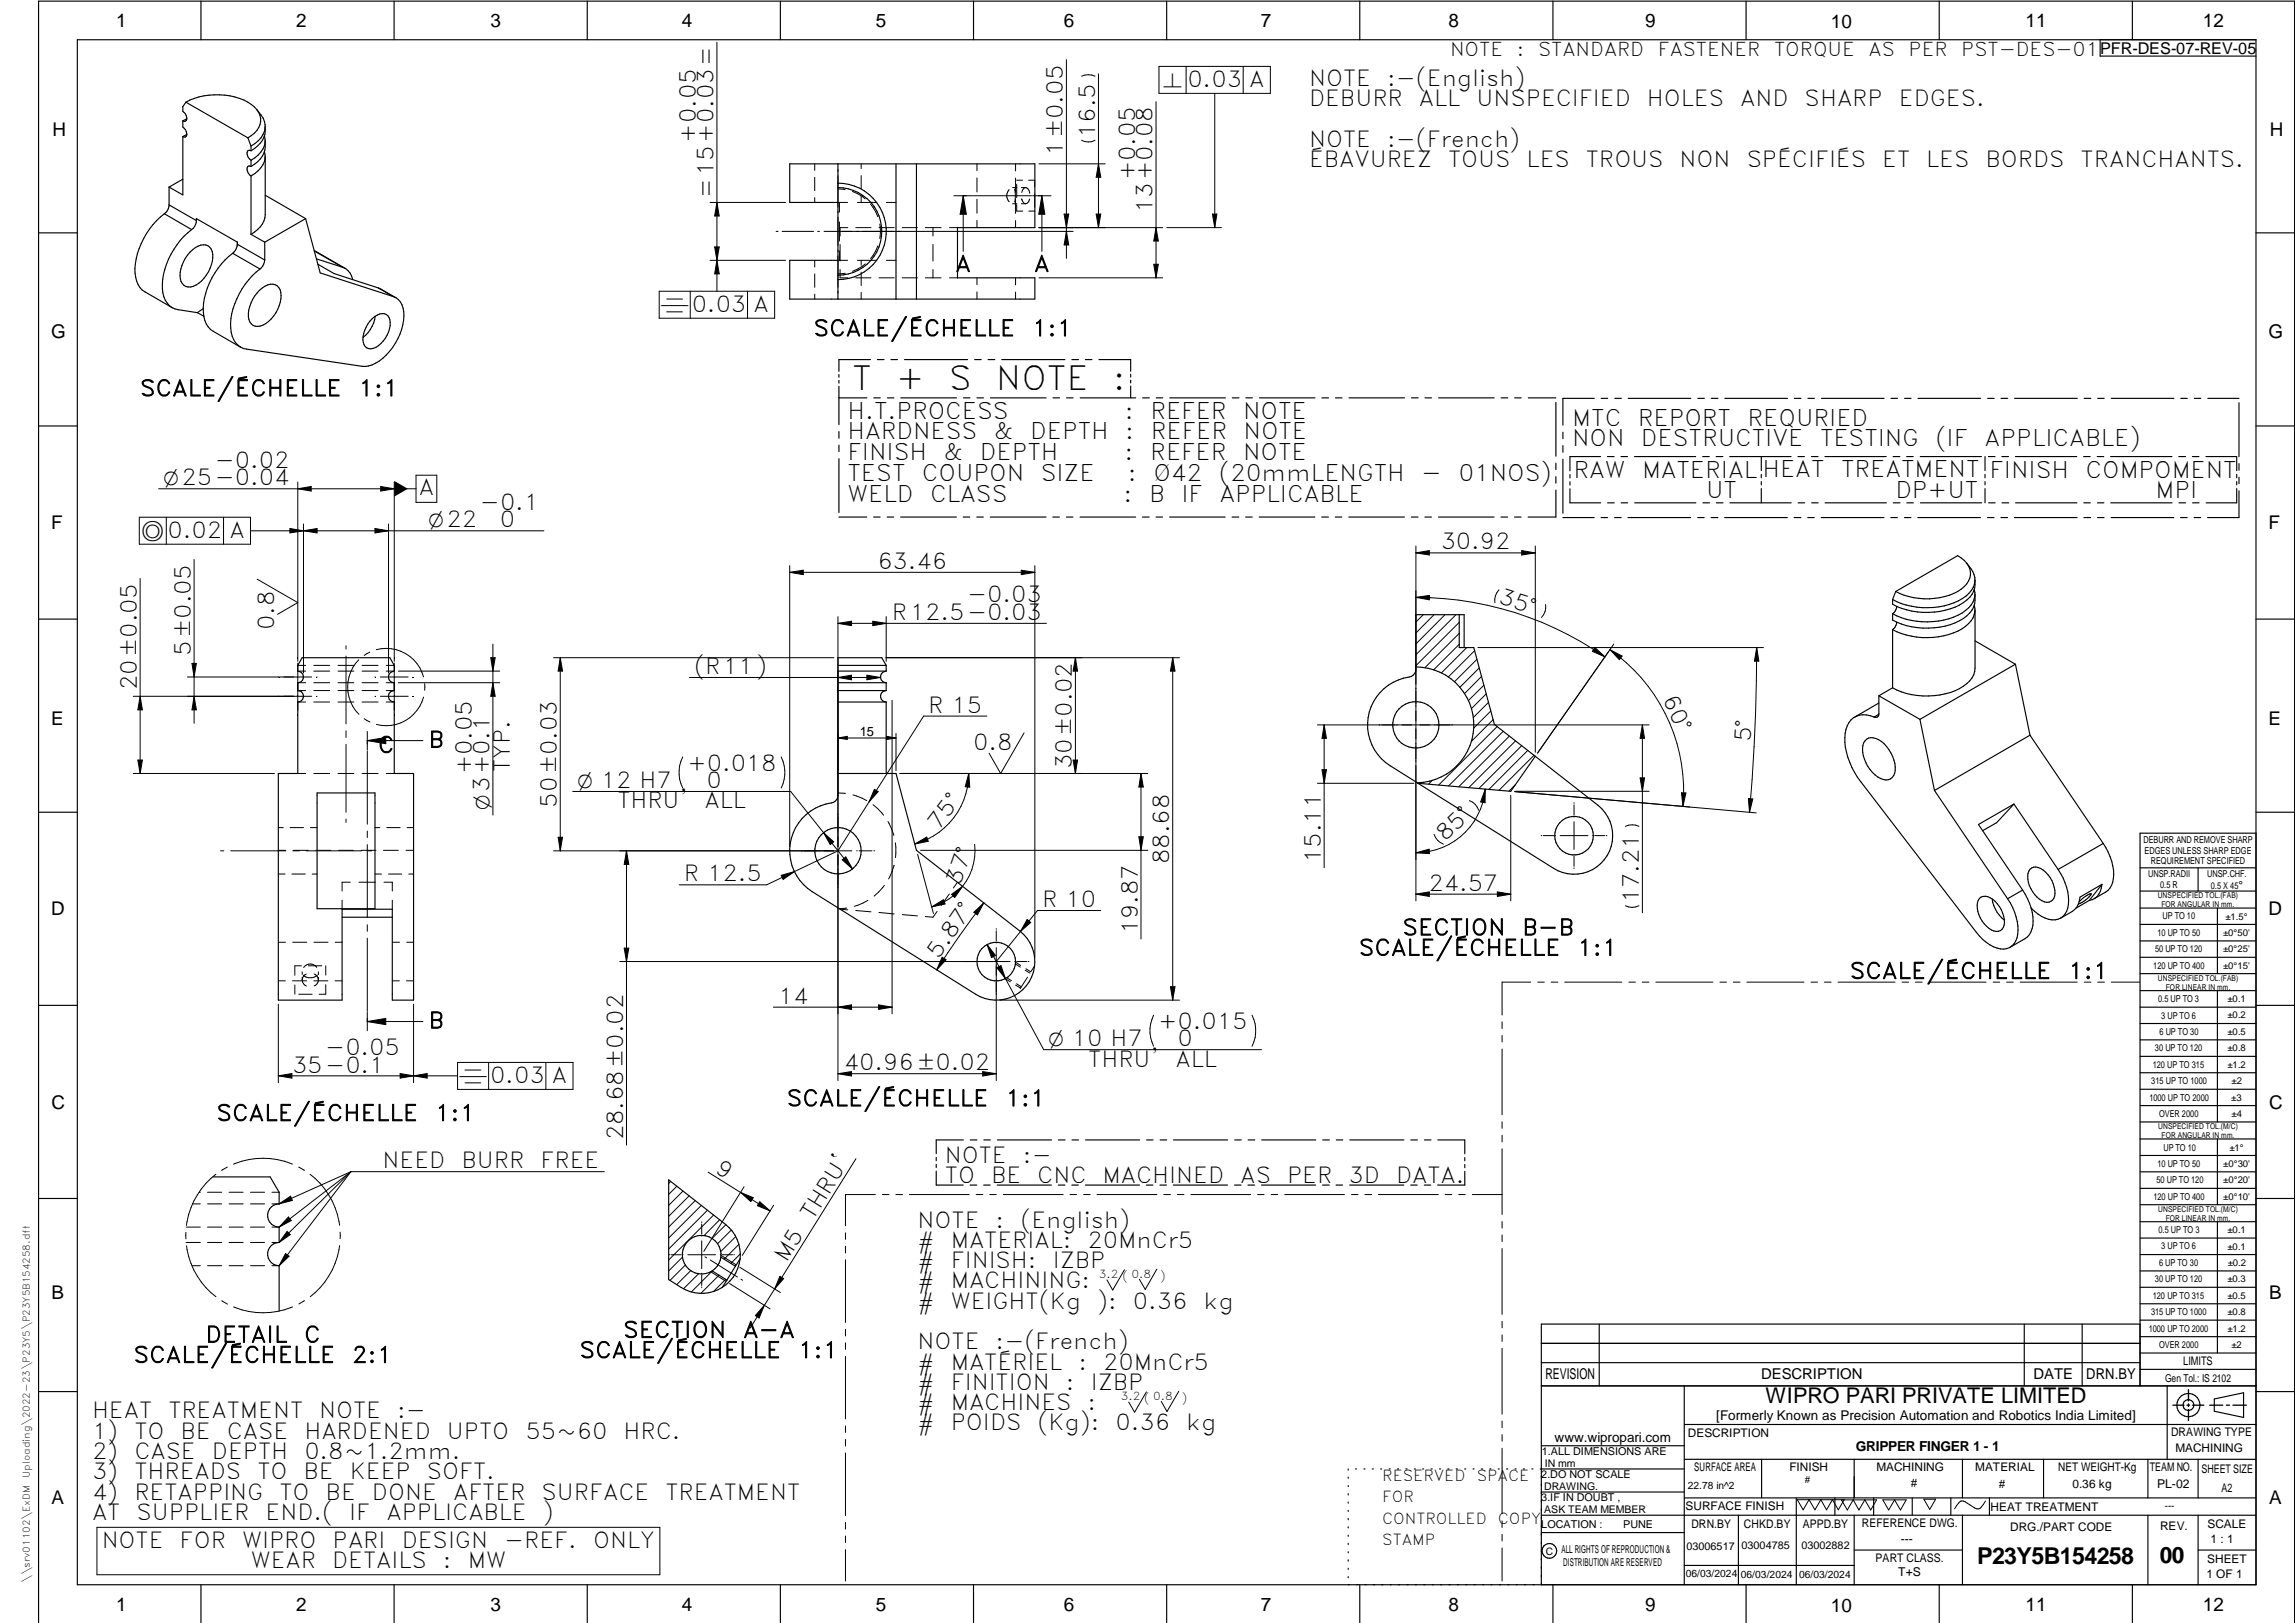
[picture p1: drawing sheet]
<svg xmlns="http://www.w3.org/2000/svg" width="594mm" height="420mm" viewBox="0 0 594 420" stroke-linecap="round" stroke-linejoin="round" font-family="sans-serif">
<defs><g id="words">
<g font-size="8.5">
<text x="220.5" y="100.8">T</text>
<text x="231.9" y="100.8">+</text>
<text x="245.6" y="100.8">S</text>
<text x="257.8" y="100.8">NOTE</text>
<text x="288.1" y="100.8">:</text>
</g>
<text font-size="6" x="511.8" y="404.8">P23Y5B154258</text>
<g font-size="5.9">
<text x="219.4" y="108.4">H.T.PROCESS</text>
<text x="219.4" y="113.7">HARDNESS</text>
<text x="257.3" y="113.7">&amp;</text>
<text x="266.7" y="113.7">DEPTH</text>
<text x="291.1" y="108.4">:</text>
<text x="291.3" y="113.7">:</text>
<text x="297.8" y="108.4">REFER</text>
<text x="297.9" y="113.7">REFER</text>
<text x="321.8" y="108.4">NOTE</text>
<text x="321.9" y="113.7">NOTE</text>
<text x="407" y="110.2">MTC</text>
<text x="423.9" y="110.2">REPORT</text>
<text x="452.4" y="110.2">REQURIED</text>
<text x="219.4" y="119.2">FINISH</text>
<text x="244.2" y="119.2">&amp;</text>
<text x="253.6" y="119.2">DEPTH</text>
<text x="291.1" y="119.2">:</text>
<text x="297.8" y="119.2">REFER</text>
<text x="321.8" y="119.2">NOTE</text>
<text x="407" y="115.6">NON</text>
<text x="424.8" y="115.6">DESTRUCTIVE</text>
<text x="471.1" y="115.6">TESTING</text>
<text x="501" y="115.6">(IF</text>
<text x="513.7" y="115.6">APPLICABLE)</text>
<text x="219.4" y="124.5">TEST</text>
<text x="238.6" y="124.5">COUPON</text>
<text x="269.4" y="124.5">SIZE</text>
<text x="291.9" y="124.5">:</text>
<text x="298.6" y="124.5">Ø42</text>
<text x="315.5" y="124.5">(20mmLENGTH</text>
<text x="367.9" y="124.5">-</text>
<text x="377.5" y="124.5">01NOS)</text>
<text x="407.3" y="123.7">RAW</text>
<text x="425.1" y="123.7">MATERIAL HEAT</text>
<text x="476.6" y="123.4">TREATMENT FINISH</text>
<text x="539.9" y="123.7">COMPOMENT</text>
<text x="219.4" y="130">WELD</text>
<text x="240.8" y="130">CLASS</text>
<text x="290.8" y="130">:</text>
<text x="297.4" y="130">B</text>
<text x="305.8" y="130">IF</text>
<text x="315.7" y="130">APPLICABLE</text>
<text x="441.6" y="129">UT</text>
<text x="490.6" y="128.8">DP+UT</text>
<text x="558" y="129">MPI</text>
<text x="559.1" y="404.7">00</text>
</g>
<g font-size="5.7">
<text x="307.4" y="22.4">0.03 A</text>
<text x="338.9" y="22.3">NOTE</text>
<text x="359.1" y="22.3">:-(English)</text>
<text x="338.9" y="27.5">DEBURR</text>
<text x="367.3" y="27.5">ALL</text>
<text x="382.2" y="27.5">UNSPECIFIED</text>
<text x="426.3" y="27.5">HOLES</text>
<text x="450.5" y="27.5">AND</text>
<text x="467.1" y="27.5">SHARP</text>
<text x="491.5" y="27.5">EDGES.</text>
<text x="283.5" y="35.7" transform="rotate(-90 283.5 35.7)">16.5</text>
<text x="180.2" y="36.9" transform="rotate(-90 180.2 36.9)">+0.05</text>
<text x="275.2" y="40.4" transform="rotate(-90 275.2 40.4)">1±0.05</text>
<text x="338.9" y="38">NOTE</text>
<text x="359.1" y="38">:-(French)</text>
<text x="293.8" y="46.6" transform="rotate(-90 293.8 46.6)">+0.05</text>
<text x="338.9" y="43.3">ÉBAVUREZ</text>
<text x="374.9" y="43.3">TOUS</text>
<text x="395.2" y="43.3">LES</text>
<text x="410.5" y="43.3">TROUS</text>
<text x="434.8" y="43.3">NON</text>
<text x="452.1" y="43.3">SPÉCIFIÉS</text>
<text x="487.2" y="43.3">ET</text>
<text x="498.6" y="43.3">LES</text>
<text x="514" y="43.3">BORDS</text>
<text x="538.6" y="43.3">TRANCHANTS.</text>
<text x="184.7" y="51.2" transform="rotate(-90 184.7 51.2)">=15+0.03=</text>
<text x="298.4" y="55.2" transform="rotate(-90 298.4 55.2)">13+0.08</text>
<text x="247.3" y="70.3">A</text>
<text x="267.7" y="70.3">A</text>
<text x="179.1" y="80.6">0.03 A</text>
<text x="210.6" y="87">SCALE/ÉCHELLE</text>
<text x="267.1" y="87">1:1</text>
<text x="36.2" y="102.5">SCALE/ÉCHELLE</text>
<text x="92.8" y="102.5">1:1</text>
<text x="55.6" y="121.1">-0.02</text>
<text x="108.4" y="128.3">A</text>
<text x="124.2" y="132">-0.1</text>
<text x="129.4" y="136.5">0</text>
<text x="43.4" y="139.1">0.02 A</text>
<text x="372.9" y="142.2">30.92</text>
<text x="227.1" y="147.3">63.46</text>
<text x="250.4" y="156">-0.03</text>
<text x="230.9" y="160.5">R12.5-0.03</text>
<text x="387.6" y="156.2" transform="rotate(17 387.6 156.2)">35°</text>
<text x="70.9" y="163.2" transform="rotate(-90 70.9 163.2)">0.8</text>
<text x="49.4" y="169.8" transform="rotate(-90 49.4 169.8)">5±0.05</text>
<text x="35.4" y="178.6" transform="rotate(-90 35.4 178.6)">20±0.05</text>
<text x="179.7" y="174.5">(R11)</text>
<text x="240.3" y="184.5">R 15</text>
<text x="430.3" y="181" transform="rotate(65 430.3 181)">60°</text>
<text x="97.8" y="194.9">C</text>
<text x="110.9" y="193.5">B</text>
<text x="251.9" y="194.1">0.8</text>
<text x="453.3" y="192" transform="rotate(-87 453.3 192)">5°</text>
<text x="122.2" y="200.4" transform="rotate(-90 122.2 200.4)">+0.05</text>
<text x="132" y="199.9" transform="rotate(-90 132 199.9)">TYP.</text>
<text x="178" y="199.5">+0.018</text>
<text x="277.5" y="199.1" transform="rotate(-90 277.5 199.1)">30±0.02</text>
<text x="144.2" y="209.1" transform="rotate(-90 144.2 209.1)">50±0.03</text>
<text x="159.8" y="209.3">THRU'</text>
<text x="182.3" y="209.3">ALL</text>
<text x="182.9" y="204">0</text>
<text x="243" y="215.1" transform="rotate(-53 243 215.1)">75°</text>
<text x="374.1" y="218.1" transform="rotate(-44 374.1 218.1)">85°</text>
<text x="302.7" y="223.6" transform="rotate(-90 302.7 223.6)">88.68</text>
<text x="341.9" y="223.4" transform="rotate(-90 341.9 223.4)">15.11</text>
<text x="177" y="228.2">R 12.5</text>
<text x="248.7" y="229.3" transform="rotate(-71 248.7 229.3)">37°</text>
<text x="369.8" y="230.6">24.57</text>
<text x="424.3" y="233.8" transform="rotate(-90 424.3 233.8)">17.21</text>
<text x="269.8" y="234.8">R 10</text>
<text x="294.5" y="241.9" transform="rotate(-90 294.5 241.9)">19.87</text>
<text x="363" y="242.1">SECTION</text>
<text x="394.1" y="242.1">B-B</text>
<text x="242.9" y="248.5" transform="rotate(-55 242.9 248.5)">5.87°</text>
<text x="351.7" y="247.4">SCALE/ÉCHELLE</text>
<text x="408.3" y="247.4">1:1</text>
<text x="478.8" y="253.4">SCALE/ÉCHELLE</text>
<text x="535.4" y="253.4">1:1</text>
<text x="201.4" y="259.8">14</text>
<text x="110.9" y="266.2">B</text>
<text x="299.8" y="266.3">+0.015</text>
<text x="84.2" y="273.1">-0.05</text>
<text x="304.8" y="270.8">0</text>
<text x="75.6" y="277.7">35-0.1</text>
<text x="126.9" y="280.3">0.03 A</text>
<text x="218.5" y="277.1">40.96±0.02</text>
<text x="281.7" y="276.1">THRU'</text>
<text x="304.3" y="276.1">ALL</text>
<text x="203.7" y="286.3">SCALE/ÉCHELLE</text>
<text x="260.2" y="286.3">1:1</text>
<text x="56" y="290.2">SCALE/ÉCHELLE</text>
<text x="112.6" y="290.2">1:1</text>
<text x="161.3" y="295.2" transform="rotate(-90 161.3 295.2)">28.68±0.02</text>
<text x="99.1" y="302.4">NEED</text>
<text x="119.5" y="302.4">BURR</text>
<text x="139.9" y="302.4">FREE</text>
<text x="184.8" y="303.4" transform="rotate(32 184.8 303.4)">9</text>
<text x="244.6" y="300.9">NOTE</text>
<text x="264.8" y="300.9">:-</text>
<text x="244.6" y="306.2">TO</text>
<text x="256.6" y="306.2">BE</text>
<text x="268.5" y="306.2">CNC</text>
<text x="285.4" y="306.2">MACHINED</text>
<text x="321.1" y="306.2">AS</text>
<text x="333.2" y="306.2">PER</text>
<text x="349.1" y="306.2">3D</text>
<text x="361.4" y="306.2">DATA.</text>
<text x="210.4" y="316.1" transform="rotate(-58 210.4 316.1)">THRU`</text>
<text x="237.5" y="317.8">NOTE</text>
<text x="257.7" y="317.8">:</text>
<text x="264.1" y="317.8">(English)</text>
<text x="237.5" y="323">#</text>
<text x="246.1" y="323">MATERIAL:</text>
<text x="281.5" y="323">20MnCr5</text>
<text x="203.6" y="327.1" transform="rotate(-58 203.6 327.1)">M5</text>
<text x="237.5" y="328.3">#</text>
<text x="246.1" y="328.3">FINISH:</text>
<text x="272.5" y="328.3">IZBP</text>
<text x="237.5" y="333.5">#</text>
<text x="246.1" y="333.5">MACHINING:</text>
<text x="237.5" y="338.8">#</text>
<text x="246.1" y="338.8">WEIGHT(Kg</text>
<text x="284" y="338.8">):</text>
<text x="293.3" y="338.8">0.36</text>
<text x="311.6" y="338.8">kg</text>
<text x="53.2" y="347.5">DETAIL</text>
<text x="78.7" y="347.5">C</text>
<text x="161.3" y="346.3">SECTION</text>
<text x="192.3" y="346.3">A-A</text>
<text x="34.6" y="352.8">SCALE/ÉCHELLE</text>
<text x="91.1" y="352.8">2:1</text>
<text x="150" y="351.5">SCALE/ÉCHELLE</text>
<text x="206.6" y="351.5">1:1</text>
<text x="237.5" y="349.3">NOTE</text>
<text x="257.7" y="349.3">:-(French)</text>
<text x="237.5" y="354.5">#</text>
<text x="237.5" y="359.8">#</text>
<text x="246.1" y="359.8">FINITION</text>
<text x="246.1" y="354.5">MATÉRIEL</text>
<text x="275.9" y="359.8">:</text>
<text x="279.2" y="354.5">:</text>
<text x="282.3" y="359.8">IZBP</text>
<text x="285.6" y="354.5">20MnCr5</text>
<text x="237.5" y="365">#</text>
<text x="246.1" y="365">MACHINES</text>
<text x="281.5" y="365">:</text>
<text x="23.8" y="367.2">HEAT</text>
<text x="43.6" y="367.2">TREATMENT</text>
<text x="82.6" y="367.2">NOTE</text>
<text x="102.8" y="367.2">:-</text>
<text x="237.5" y="370.3">#</text>
<text x="246.1" y="370.3">POIDS</text>
<text x="268.5" y="370.3">(Kg):</text>
<text x="288.8" y="370.3">0.36</text>
<text x="307.1" y="370.3">kg</text>
<text x="23.8" y="372.4">1)</text>
<text x="23.8" y="377.7">2)</text>
<text x="34.8" y="372.4">TO</text>
<text x="34.8" y="377.7">CASE</text>
<text x="46.7" y="372.4">BE</text>
<text x="54.8" y="377.7">DEPTH</text>
<text x="58.7" y="372.4">CASE</text>
<text x="78.8" y="377.7">0.8~1.2mm.</text>
<text x="78.8" y="372.4">HARDENED</text>
<text x="115.7" y="372.4">UPTO</text>
<text x="136" y="372.4">55~60</text>
<text x="161.4" y="372.4">HRC.</text>
<text x="23.8" y="382.9">3)</text>
<text x="34.8" y="382.9">THREADS</text>
<text x="66.6" y="382.9">TO</text>
<text x="78.6" y="382.9">BE</text>
<text x="90.5" y="382.9">KEEP</text>
<text x="110.5" y="382.9">SOFT.</text>
<text x="23.8" y="388.2">4)</text>
<text x="34.8" y="388.2">RETAPPING</text>
<text x="72.4" y="388.2">TO</text>
<text x="84.3" y="388.2">BE</text>
<text x="96.3" y="388.2">DONE</text>
<text x="117.3" y="388.2">AFTER</text>
<text x="140.2" y="388.2">SURFACE</text>
<text x="172.3" y="388.2">TREATMENT</text>
<text x="23.8" y="393.4">AT</text>
<text x="35.3" y="393.4">SUPPLIER</text>
<text x="68.7" y="393.4">END.(</text>
<text x="90.4" y="393.4">IF</text>
<text x="100" y="393.4">APPLICABLE</text>
<text x="140.6" y="393.4">)</text>
<text x="26.3" y="400.6">NOTE</text>
<text x="46.5" y="400.6">FOR</text>
<text x="62.7" y="400.6">WIPRO</text>
<text x="86.1" y="400.6">PARI</text>
<text x="104" y="400.6">DESIGN</text>
<text x="130.5" y="400.6">-REF.</text>
<text x="153.5" y="400.6">ONLY</text>
<text x="64.9" y="405.9">WEAR</text>
<text x="86" y="405.9">DETAILS</text>
<text x="114.7" y="405.9">:</text>
<text x="121.1" y="405.9">MW</text>
</g>
<text font-size="5.6" x="457" y="363.2">WIPRO PARI PRIVATE LIMITED</text>
<g font-size="5.4">
<text x="301.1" y="22.4">n</text>
<text x="171" y="80.6">d</text>
<text x="42.3" y="125.6">O25-0.04</text>
<text x="110.9" y="136.5">O22</text>
<text x="36.7" y="139.1">a</text>
<text x="126.7" y="209.8" transform="rotate(-90 126.7 209.8)">O3+0.1</text>
<text x="149.5" y="204">O 12 H7</text>
<text x="271.4" y="270.8">O 10 H7</text>
<text x="118.8" y="280.3">d</text>
</g>
<g font-size="4.9">
<text x="30" y="6.9">1</text>
<text x="76.7" y="6.9">2</text>
<text x="127" y="6.9">3</text>
<text x="176.5" y="6.9">4</text>
<text x="226.7" y="6.9">5</text>
<text x="275.4" y="6.9">6</text>
<text x="326.4" y="6.9">7</text>
<text x="375" y="6.9">8</text>
<text x="425.8" y="6.9">9</text>
<text x="473.9" y="7.3">10</text>
<text x="524.3" y="6.9">11</text>
<text x="570.2" y="6.9">12</text>
<text x="375.4" y="14.5">NOTE</text>
<text x="392.7" y="14.5">:</text>
<text x="398.2" y="14.5">STANDARD</text>
<text x="429.2" y="14.5">FASTENER</text>
<text x="459.2" y="14.5">TORQUE</text>
<text x="483.7" y="14.5">AS</text>
<text x="494.1" y="14.5">PER</text>
<text x="507.7" y="14.5">PST-DES-01</text>
<text x="13.6" y="35.1">H</text>
<text x="587.6" y="35.1">H</text>
<text x="13.2" y="87.5">G</text>
<text x="587.2" y="87.5">G</text>
<text x="13.2" y="137">F</text>
<text x="587.2" y="137">F</text>
<text x="13.2" y="187.6">E</text>
<text x="587.2" y="187.6">E</text>
<text x="13.2" y="237">D</text>
<text x="587.2" y="237">D</text>
<text x="13.4" y="287.1">C</text>
<text x="587.4" y="287.1">C</text>
<text x="13.4" y="336.2">B</text>
<text x="587.4" y="336.2">B</text>
<text x="13.4" y="389.3">A</text>
<text x="587.4" y="389.3">A</text>
<text x="30" y="416.9">1</text>
<text x="76.7" y="416.9">2</text>
<text x="127" y="416.9">3</text>
<text x="176.5" y="416.9">4</text>
<text x="226.7" y="416.9">5</text>
<text x="275.4" y="416.9">6</text>
<text x="326.4" y="416.9">7</text>
<text x="375" y="416.9">8</text>
<text x="425.8" y="416.9">9</text>
<text x="473.9" y="417.3">10</text>
<text x="524.3" y="416.9">11</text>
<text x="570.2" y="416.9">12</text>
</g>
<text font-size="4.2" x="543.6" y="14">PFR-DES-07-REV-05</text>
<g font-size="3.9">
<text x="400" y="357.1">REVISION</text>
<text x="455.9" y="357.1">DESCRIPTION</text>
<text x="526.4" y="357.1">DATE</text>
<text x="540" y="357.1">DRN.BY</text>
<text x="357.8" y="383.3">RESERVED</text>
<text x="382.3" y="383.3">SPACE</text>
<text x="357.8" y="388.9">FOR</text>
<text x="357.8" y="394.5">CONTROLLED</text>
<text x="387.8" y="394.5">COPY</text>
<text x="357.8" y="400">STAMP</text>
</g>
<text font-size="3.6" x="480.4" y="375.8">GRIPPER FINGER 1 - 1</text>
<g font-size="3.5">
<text x="444.3" y="367.7">[Formerly Known as Precision Automation and Robotics India Limited]</text>
<text x="402.4" y="373.3">www.wipropari.com</text>
</g>
<text font-size="3.4" x="222.5" y="190.5">15</text>
<g font-size="3.1">
<text x="565.1" y="353.5">LIMITS</text>
<text x="562" y="371.7">DRAWING TYPE</text>
<text x="436.9" y="372.1">DESCRIPTION</text>
<text x="563.1" y="375.9">MACHINING</text>
<text x="438.6" y="380.8">SURFACE AREA</text>
<text x="463.2" y="380.9">FINISH</text>
<text x="485.7" y="380.8">MACHINING</text>
<text x="511.3" y="380.9">MATERIAL</text>
<text x="532.8" y="380.7">NET WEIGHT-Kg</text>
<text x="556.5" y="380.7">TEAM NO.</text>
<text x="569.9" y="381.2">SHEET SIZE</text>
<text x="494.6" y="385.1">#</text>
<text x="517.4" y="385.3">#</text>
<text x="536.4" y="385.3">0.36 kg</text>
<text x="558.4" y="385.1">PL-02</text>
<text x="575" y="386.1">A2</text>
<text x="436.3" y="391">SURFACE FINISH</text>
<text x="437.8" y="395.5">DRN.BY</text>
<text x="451.4" y="395.4">CHKD.BY</text>
<text x="466.6" y="395.5">APPD.BY</text>
<text x="482" y="395.4">REFERENCE DWG.</text>
<text x="515.3" y="391.1">HEAT TREATMENT</text>
<text x="571.4" y="395.6">SCALE</text>
<text x="492.1" y="399.4">---</text>
<text x="520.4" y="396.2">DRG./PART CODE</text>
<text x="559.2" y="396.1">REV.</text>
<text x="572.2" y="399.5">1 : 1</text>
<text x="485.5" y="404.3">PART CLASS.</text>
<text x="491.4" y="407.9">T+S</text>
<text x="571.4" y="404.7">SHEET</text>
<text x="571.2" y="408.4">1 OF 1</text>
</g>
<text font-size="3" x="579.5" y="230.1">°</text>
<g font-size="2.8">
<text x="284.5" y="330.9">3.2 ( 0.8</text>
<text x="300.3" y="331.4">)</text>
<text x="560.4" y="357.7">Gen Tol.: IS 2102</text>
<text x="290.1" y="362.5">3.2 ( 0.8</text>
<text x="305.9" y="363">)</text>
<text x="399.1" y="376.6">1.ALL DIMENSIONS ARE</text>
<text x="399" y="382.7">2.DO NOT SCALE</text>
<text x="399" y="388.7">3.IF IN DOUBT ,</text>
<text x="399" y="395.4">LOCATION :</text>
<text x="420.2" y="395.6">PUNE</text>
<text x="404.2" y="402">ALL RIGHTS OF REPRODUCTION &amp;</text>
<text x="436.5" y="401.2">03006517</text>
<text x="450.8" y="400.9">03004785</text>
<text x="466.3" y="401">03002882</text>
<text x="404.7" y="405.4">DISTRIBUTION ARE RESERVED</text>
</g>
<g font-size="2.7">
<text x="399.9" y="379.7">IN mm</text>
<text x="399.7" y="385.7">DRAWING.</text>
<text x="436.9" y="385.4">22.78 in^2</text>
<text x="399.7" y="391.8">ASK TEAM MEMBER</text>
<text x="400.1" y="402.5">C</text>
<text x="436.4" y="408.3">06/03/2024</text>
<text x="450.6" y="408.4">06/03/2024</text>
<text x="465.7" y="408.5">06/03/2024</text>
</g>
<g font-size="2.5">
<text x="554.9" y="218.3">DEBURR AND REMOVE SHARP</text>
<text x="555.2" y="221">EDGES UNLESS SHARP EDGE</text>
<text x="556.1" y="227.1">UNSP.RADII</text>
<text x="556.8" y="223.8">REQUIREMENT SPECIFIED</text>
<text x="571.4" y="226.9">UNSP.CHF.</text>
<text x="559.2" y="229.9">0.5 R</text>
<text x="572.3" y="230.1">0.5 X 45</text>
<text x="559.8" y="238">UP TO 10</text>
<text x="576.1" y="238.1">±1.5°</text>
<text x="558.5" y="242.2">10 UP TO 50</text>
<text x="575.5" y="242.3">±0°50'</text>
<text x="557.4" y="250.7">120 UP TO 400</text>
<text x="557.9" y="246.5">50 UP TO 120</text>
<text x="575.5" y="250.7">±0°15'</text>
<text x="575.5" y="246.5">±0°25'</text>
<text x="558.7" y="259.4">0.5 UP TO 3</text>
<text x="559.5" y="263.7">3 UP TO 6</text>
<text x="576.6" y="263.6">±0.2</text>
<text x="576.6" y="259.4">±0.1</text>
<text x="559" y="267.9">6 UP TO 30</text>
<text x="576.6" y="267.9">±0.5</text>
<text x="557.8" y="272.2">30 UP TO 120</text>
<text x="576.6" y="272.2">±0.8</text>
<text x="556.9" y="280.7">315 UP TO 1000</text>
<text x="557.3" y="276.4">120 UP TO 315</text>
<text x="576.6" y="276.4">±1.2</text>
<text x="577.7" y="280.7">±2</text>
<text x="556.4" y="284.9">1000 UP TO 2000</text>
<text x="577.6" y="284.9">±3</text>
<text x="558.9" y="289.2">OVER 2000</text>
<text x="577.7" y="289.3">±4</text>
<text x="560" y="297.9">UP TO 10</text>
<text x="577.1" y="297.9">±1°</text>
<text x="558.5" y="302.1">10 UP TO 50</text>
<text x="575.5" y="302.1">±0°30'</text>
<text x="557.4" y="310.6">120 UP TO 400</text>
<text x="558.2" y="306.3">50 UP TO 120</text>
<text x="575.5" y="310.6">±0°10'</text>
<text x="575.5" y="306.4">±0°20'</text>
<text x="558.8" y="319.2">0.5 UP TO 3</text>
<text x="559.4" y="323.4">3 UP TO 6</text>
<text x="576.6" y="319.2">±0.1</text>
<text x="576.6" y="323.5">±0.1</text>
<text x="558.9" y="327.7">6 UP TO 30</text>
<text x="576.7" y="327.7">±0.2</text>
<text x="557.8" y="332">30 UP TO 120</text>
<text x="576.6" y="332">±0.3</text>
<text x="556.8" y="340.5">315 UP TO 1000</text>
<text x="557.3" y="336.3">120 UP TO 315</text>
<text x="576.6" y="336.3">±0.5</text>
<text x="576.6" y="340.5">±0.8</text>
<text x="556.2" y="344.7">1000 UP TO 2000</text>
<text x="576.6" y="344.7">±1.2</text>
<text x="558.9" y="349">OVER 2000</text>
<text x="577.6" y="349">±2</text>
<text x="467.2" y="383.8">#</text>
<text x="560.4" y="390.7">---</text>
</g>
<g font-size="2.4">
<text x="7.7" y="382.7" transform="rotate(-90 7.7 382.7)">Uploading\2022-23\P23Y5\P23Y5B154258.dft</text>
<text x="7.7" y="409.8" transform="rotate(-90 7.7 409.8)">\\srv01102\ExDM</text>
</g>
<g font-size="2.1">
<text x="558.5" y="232.4">UNSPECIFIED TOL.(FAB)</text>
<text x="559.5" y="234.7">FOR ANGULAR IN mm.</text>
<text x="558.6" y="253.9">UNSPECIFIED TOL.(FAB)</text>
<text x="560.7" y="256.3">FOR LINEAR IN mm.</text>
<text x="558.7" y="292.3">UNSPECIFIED TOL.(M/C)</text>
<text x="559.6" y="294.7">FOR ANGULAR IN mm.</text>
<text x="558.7" y="313.7">UNSPECIFIED TOL.(M/C)</text>
<text x="560.6" y="316.1">FOR LINEAR IN mm.</text>
</g>
</g></defs>
<g fill="none" stroke="#000" stroke-width=".3">
<path d="M20 10.3h564v400h-564zM52 .3v10M102 .3v10M152 .3v10M202 .3v10M252 .3v10M302 .3v10M352 .3v10M402 .3v10M452 .3v10M502 .3v10M543.6 10.3v4.2h40.4"/>
<path d="M552 .3v10M47.3 31.3v1.6a1.85 1.85 0 0 1 .7 2.6l-.7-.2M47.3 35.3v15.2l-3.5-2.1M48.1 26.5l-.8 1.1v1.2a1.81 1.81 0 0 1 .7 2.6l-.7-.1M48.1 26.5a17.7 17.7 0 0 1 16.1 0l1.7 1.2 .6 .7M48.1 26.5l16.1 9.2M48.4 34.8l-1.1 .5M48.4 30.7l-1.1 .6M64.2 35.7l.8 2.1M65 39l-.7-.1a1.66 1.66 0 0 0 .7 2.6M65 37.8v1.2M66.5 28.4a6 6 0 0 1 2.1 4.7 6.3 6.3 0 0 1-3.6 4.7"/>
<path d="M66.5 28.4a4.4 4.4 0 0 1-1.4 6.7l-.9 .6M68.4 39.2a5.6 5.6 0 0 1-3.4 6.4M68.4 35.1a5.6 5.6 0 0 1-3.4 6.4M68.7 32.7a6.2 6.2 0 0 1-3.7 6.3M68.7 36.4a6.3 6.3 0 0 1-3.7 6.7M42.5 55.3l7.1 4.1M42.5 55.3a19.7 19.7 0 0 0-7.5 15.4 5.7 5.7 0 0 0 2.5 4.9l7.1 4.1M43.8 53l7 4.1M43.8 53l-.1 .5a2.76 2.76 0 0 1-1.2 1.8M43.8 48.4v4.6M47.3 46.4l-3.5 2M49.6 59.4a18.9 18.9 0 0 0-7.4 16.4 5 5 0 0 0 3.9 4.4l5 .7"/>
<path d="M50.8 57.1v-.5l10.7 6.1M50.8 57.1v.5a3.1 3.1 0 0 1-1.2 1.8M65 43.1l-.7-.1a1.66 1.66 0 0 0 .7 2.6M65 41.5v1.6M65 45.6v15.1M68.7 50.5l10.4 6.1M68.7 40.5v15.1a6.1 6.1 0 0 1-3.7 5.1M79.1 56.6l3.8 14.1 18.9 6.1M79.1 56.6l-10.6 6.1M216.9 42.4h-12.5v10h12.5M216.9 42.4h51v16.5h-20v13h20v5.5h-63.5v-10h12.5M216.9 42.4v35"/>
<path d="M216.9 47.4a12.5 12.5 0 0 1 12.5 12.5 12.5 12.5 0 0 1-12.5 12.5M216.9 48.6a11.3 11.3 0 0 1 11.4 11.3 11.3 11.3 0 0 1-11.4 11.3M231.9 42.4v35M237.2 42.4v35M10 60.3h10M49.2 65.3a4.4 4.4 0 0 1 4.6-1.7 3.6 3.6 0 0 1 1.2 4 8.6 8.6 0 0 1-5.6 6.7 2.48 2.48 0 0 1-2.8-2.9 9.5 9.5 0 0 1 2.6-6.1zM52.6 79.9l-1.5 1M60.2 65.6l7.1 4M60.2 65.6a19.2 19.2 0 0 0-7.5 15.3 5.6 5.6 0 0 0 2.5 4.9l7.1 4.1M61.5 62.7l-.1 .8M61.5 63.2l-.5 1.6-.8 .8M61.5 63.2l7 4.1"/>
<path d="M61.5 62.7v.5M65 60.7l3.5 2M67.2 75.1a3.8 3.8 0 0 1 4.5-1.1 4.4 4.4 0 0 1 .6 5.2 7.7 7.7 0 0 1-5.6 5.3 2.57 2.57 0 0 1-2.4-3.3l.3-1.8a9.8 9.8 0 0 1 2.6-4.3zM67.3 69.6a19.5 19.5 0 0 0-7.6 15.3 5.2 5.2 0 0 0 4.1 5.5l29.9 4.4a8.8 8.8 0 0 0 7.1-3.8 13.9 13.9 0 0 0 3.5-11.2 4.1 4.1 0 0 0-1.8-2.7M68.5 62.7v4.6M68.5 67.3l-.5 1.5-.7 .8M81.4 65l7.4 4.2M81.4 64.9l8 4.6M81.9 67l6.9 2.2M82.3 68.4l4.2 2.4 11.5 3.7M88.8 69.2a4.1 4.1 0 0 1 2.5 3.2M98 74.5l3.8 2.3"/>
<path d="M98 74.5l4.5 2.6M101.8 76.8l.7 .3M584 60.3h10M51.1 80.9l1.7 1M96.3 82.5a3.2 3.2 0 0 1 3.7-1.1 3.2 3.2 0 0 1 .8 3.7 7.4 7.4 0 0 1-4.1 5.1 2.02 2.02 0 0 1-2.8-2.2 7.9 7.9 0 0 1 2.4-5.5zM97.1 81.9a8.3 8.3 0 0 1-3.1 5.4M217.2 96.9v.8M217.2 98.5v.7M217.2 100v9.9M225.3 93.1h-8.1v3M227.1 93.1h1.7M230.6 93.1h1.7"/>
<path d="M234.1 93.1h16.4M252.3 93.1h1.7M255.8 93.1h1.7M259.3 93.1h16.4M277.4 93.1h1.8M281 93.1h1.7M284.5 93.1h8.2v3M292.7 96.9v.7M292.7 98.4v.7M292.7 99.9v3.1M10 110.3h10M217.2 111.7v1.8"/>
<path d="M217.2 115.2v1.7M217.2 118.7v14M217.2 103h7.2M226.2 103h1.7M229.7 103h1.7M233.2 103h14.4M249.4 103h1.7M252.9 103h1.7M256.4 103h14.4M272.6 103h1.7M276.1 103h1.7M279.6 103h14.4"/>
<path d="M295.8 103h1.7M299.3 103h1.7M302.8 103h14.4M319 103h1.7M322.5 103h1.7M326 103h14.4M342.2 103h1.7M345.7 103h1.7M349.2 103h14.4M365.4 103h1.7M368.9 103h1.7M372.4 103h14.4"/>
<path d="M388.6 103h1.7M392.1 103h1.7M395.6 103h7.2M402.8 104.1v14M402.8 119.9v1.7M404.6 111.9v1.7M404.6 115.4v1.7M404.6 118.9v13.9M412.7 103.1h-8.1v7M414.3 118.2h-7.9v3.7M414.5 103.1h1.7M416.1 118.2h1.7"/>
<path d="M418 103.1h1.7M419.6 118.2h1.7M421.5 103.1h16.2M423.1 118.2h15.8M439.5 103.1h1.7M440.8 118.2h1.7M443 103.1h1.7M444.2 118.2h1.8M446.5 103.1h16.2M447.8 118.2h15.8M455.9 118.2v3.6M464.5 103.1h1.7"/>
<path d="M465.4 118.2h1.7M468 103.1h1.7M468.9 118.2h1.7M471.5 103.1h16.2M472.4 118.2h15.9M489.5 103.1h1.7M490 118.2h1.8M493 103.1h1.7M493.6 118.2h1.7M496.5 103.1h16.2M497.1 118.2h15.8M513.8 118.2v3.6"/>
<path d="M514.5 103.1h1.7M514.7 118.2h1.7M518 103.1h1.7M518.2 118.2h1.7M521.5 103.1h16.2M521.7 118.2h15.9M539.4 118.2h1.7M539.5 103.1h1.7M542.9 118.2h1.7M543 103.1h1.7M546.3 118.2h15.9M546.5 103.1h16.2"/>
<path d="M564 118.2h1.7M564.5 103.1h1.7M567.5 118.2h1.7M568 103.1h1.7M571 118.2h8v3.6M571.5 103.1h8.1M579.6 104.3v13.9M584 110.3h10M217.2 133.9h7.2M226.1 133.9h1.7M229.7 133.9h1.6M233.1 133.9h14.5"/>
<path d="M249.3 133.9h1.7M252.9 133.9h1.6M256.3 133.9h14.5M272.5 133.9h1.7M276 133.9h1.7M279.6 133.9h14.4M295.7 133.9h1.8M299.2 133.9h1.7M302.8 133.9h14.4M318.9 133.9h1.8M322.4 133.9h1.7M326 133.9h14.4"/>
<path d="M342.1 133.9h1.8M345.6 133.9h1.7M349.2 133.9h14.4M365.3 133.9h1.8M368.8 133.9h1.7M372.4 133.9h14.4M388.5 133.9h1.8M392 133.9h1.7M402.8 123.4v1.7M402.8 126.9v7h-7.2M404.6 134h8.1M406.4 126.5v3.7h8"/>
<path d="M406.4 122.9v.8M406.4 124.7v.9M414.4 134h1.7M416.1 130.2h1.8M418 134h1.6M419.6 130.2h1.7M421.4 134h16.2M423.2 130.2h15.8M439.5 134h1.6M440.8 130.2h1.7M442.9 134h1.8M444.3 130.2h1.7"/>
<path d="M446.4 134h16.3M447.8 130.2h15.9M455.9 122.8v.9M455.9 124.7v.8M455.9 126.5v3.7M464.4 134h1.8M465.4 130.2h1.7M467.9 134h1.7M469 130.2h1.7M471.5 134h16.2M472.4 130.2h15.9M489.5 134h1.6"/>
<path d="M490.1 130.2h1.7M493 134h1.7M493.6 130.2h1.7M496.4 134h16.2M497.1 130.2h15.8M513.8 122.8v.9M513.8 124.7v.8M513.8 126.5v3.7M514.5 134h1.7M514.8 130.2h1.7M517.9 134h1.8M518.2 130.2h1.8"/>
<path d="M521.5 134h16.2M521.8 130.2h15.8M539.4 130.2h1.7M539.4 134h1.8M542.9 130.2h1.7M543 134h1.7M546.4 130.2h15.9M546.5 134h16.2M564 130.2h1.8M564.5 134h1.7M567.6 130.2h1.6M568 134h1.7"/>
<path d="M579 122.8v.9M579 124.7v.8M579 126.5v3.7h-7.9M579.6 120v1.8M579.6 123.5v1.7M579.6 127v7h-8.1M377.7 159.1v8.5h3.8l5.3 19.9 26.8 20.9a10 10 0 0 1 2.1 13.7 10 10 0 0 1-13.5 2.7l-35.1-22M489.9 155.2v1.2l1.1 .6M489.9 158.9v1.6l1.1 .6M490.7 153.1l-.8 2.1M491 157l-.4 1.2-.7 .7M509.1 145.8l-.6-.7-1.7-1.3-16.1 9.3"/>
<path d="M509.1 145.8a4.4 4.4 0 0 1-1.4 6.7 17.3 17.3 0 0 1-17 .6M509.1 145.8a5.7 5.7 0 0 1 2 5.5 8.8 8.8 0 0 1-6.5 5.2 19.5 19.5 0 0 1-14.7-1.3M511 152.6a4.9 4.9 0 0 1-2.2 5.4 18.6 18.6 0 0 1-16.6 1.9l-2.3-1M511 156.6a5 5 0 0 1-2.2 5.5 19 19 0 0 1-16.6 1.9l-2.3-1M511.3 150.1a5.8 5.8 0 0 1-3.1 5.9 19.3 19.3 0 0 1-17.2 1M511.3 153.8a6.4 6.4 0 0 1-4.1 6.9 20 20 0 0 1-16.2 .4M511.3 157.9v15.1a5.7 5.7 0 0 1-3.1 4.6 19.2 19.2 0 0 1-18.3 .5M10 160.3h10M78.2 170.3h22.7l1.2 2v1.4a1.5 1.5 0 0 0-1.5 1.5 1.5 1.5 0 0 0 1.5 1.5v2.1a1.48 1.48 0 0 0-1.5 1.5 1.48 1.48 0 0 0 1.5 1.4v18.5h5v58.7h-5.5v-23.5h-13v23.5h-16.6v-58.7h5.1v-18.5a1.48 1.48 0 0 0 1.4-1.4 1.48 1.48 0 0 0-1.4-1.5v-2.1a1.5 1.5 0 0 0 1.4-1.5 1.5 1.5 0 0 0-1.4-1.5v-1.4zM216.9 172.3v-2h11.4l1.1 2M216.9 172.3h12.5M216.9 172.3v27.9"/>
<path d="M216.9 173.7h12.5M216.9 176.7h12.5M216.9 178.8h12.5M229.4 173.7a1.5 1.5 0 0 0-1.5 1.5 1.5 1.5 0 0 0 1.5 1.5M229.4 178.8a1.48 1.48 0 0 0-1.5 1.5 1.48 1.48 0 0 0 1.5 1.4M229.4 172.3v1.4M229.4 176.7v2.1M366.5 172.6a15 15 0 0 1 15 14.9 15 15 0 0 1-14.6 15.1M379 167.6v-8.5h-12.5v14.2a2.04 2.04 0 0 1-1.7 2 12.5 12.5 0 0 0-10.5 9.7 12.5 12.5 0 0 0 5.6 13.2l7 4.4M489.9 163v15.1M489.9 178.1l-3.5 2M491 161.1l-.4 1.2-.7 .7"/>
<path d="M511.3 165.9l10.4 6.1M521.7 172l-24.7 14.2M521.7 172l3.8 18.3M584 160.3h10M216.9 181.7h12.5M229.4 181.7v18.5M397.4 195.8l-6.3 9.1-24-2.1M483.1 191.4a3.6 3.6 0 0 1 4.6 1.1 9.1 9.1 0 0 1 2.8 7.6 2.36 2.36 0 0 1-3.7 1.4 8.6 8.6 0 0 1-4.4-9.1zM485.1 185.6a5 5 0 0 0-7.5 4.2 17.8 17.8 0 0 0 4.1 12.6l29.8 38.9a9.6 9.6 0 0 0 7.2 4.4 4.3 4.3 0 0 0 3.7-4.9 14.9 14.9 0 0 0-2.7-8.1M486.4 180.1l10.6 6.1M486.4 180.1v4.6a.85 .85 0 0 1-.4 .9 .85 .85 0 0 1-.9 0M486.4 184.9l-1.3 .7"/>
<path d="M486.4 182l-6.3 3.6M497 186.2l3.8 18.4M525.5 190.3l-24.7 14.3M525.5 190.3l18.9 28.1M10 210.3h10M82.1 205.3h15v29.9h-15zM216.9 200.2h15l5.3 19.9 26.8 20.9a10 10 0 0 1 2.1 13.7 10 10 0 0 1-13.5 2.7l-42.3-26.6a12.6 12.6 0 0 1-5.5-13.5 12.6 12.6 0 0 1 10.9-9.6 1.95 1.95 0 0 0 1.2-1.8zM366.9 202.6l.2 .2M500.8 204.6l18.9 28.1M521.3 208.2l-9.2 5.2 11.5 17M521.3 208.2l-4.5 4.8-3.6 2.1M521.3 208.2l11.5 16.9"/>
<path d="M544.4 218.4l-11.6 6.7M544.4 218.4a13.3 13.3 0 0 1 2.5 9.9 4.1 4.1 0 0 1-1.8 2.6l-3 1.8M584 215.7h-30v143.1M584 210.3h10M88.6 237.4h13M512.4 232.6a2.58 2.58 0 0 1 3.4 .2 7.6 7.6 0 0 1 3 6.7 2.04 2.04 0 0 1-3.3 1.2 7.5 7.5 0 0 1-3.6-7.1zM515.7 232.7a8.3 8.3 0 0 0 3.1 5.5M523.6 230.4l-3.9 2.3M523.6 230.4a13.3 13.3 0 0 1 2.4 10 4 4 0 0 1-1.8 2.6l-3.9 2.2M525.5 225a2.47 2.47 0 0 1 3.4 .3 7.1 7.1 0 0 1 2.8 7.2 2.04 2.04 0 0 1-3.1 .7 7.4 7.4 0 0 1-3.6-7.1zM532.8 225.1a12.3 12.3 0 0 1 2.2 10.8 4 4 0 0 1-5.6 1.8 10.5 10.5 0 0 1-3.6-2.6M538.2 233.4a6 6 0 0 1 3.1-2 6.4 6.4 0 0 1-3.2 2.6"/>
<path d="M540.8 233.1l-3.4 2M544.1 228.9a4.2 4.2 0 0 1-3.3 4.2M544.1 228.9l-5.7 3.3a4.8 4.8 0 0 1-2 3.8l-3 1.7M544.1 228.9l-3.3 4.2M554 224.7h30M554 230.7h30M554 235.1h30M554 239.3h30M569 224.7v6M574 235.1v17M554 243.6h30M554 247.8h30"/>
<path d="M554 252.1h30M554 256.5h30M574 256.5v33.9M10 260.3h10M554 260.7h30M554 265h30M554 269.2h30M554 273.5h30M554 277.7h30M584 260.3h10M242.4 299.6v.9M249.4 295.1h-7v3.6"/>
<path d="M251.2 295.1h1.7M254.7 295.1h1.7M258.2 295.1h14M274 295.1h1.7M277.5 295.1h1.7M281 295.1h14M296.8 295.1h1.7M300.3 295.1h1.7M303.8 295.1h14M319.6 295.1h1.7M323.1 295.1h1.7M326.6 295.1h14"/>
<path d="M342.4 295.1h1.7M345.9 295.1h1.7M349.4 295.1h14M365.2 295.1h1.7M368.7 295.1h1.7M372.2 295.1h7v3.6M379.2 299.7v.8M554 282h30M554 286.2h30M554 290.4h30M554 294.9h30M554 299.1h30"/>
<path d="M574 294.9v17M10 310.3h10M55.1 304.7h14.8l2.4 4v3a3 3 0 0 0-3 3 3 3 0 0 0 3 3v3.9a3 3 0 0 0-3 3.1 3 3 0 0 0 3 3v11.7M242.4 303.2v3.6h6.9M242.4 301.4v.9M251.1 306.8h1.8M254.6 306.8h1.7M258.1 306.8h14.1M273.9 306.8h1.8M277.4 306.8h1.7M281 306.8h14M296.8 306.8h1.6"/>
<path d="M300.3 306.8h1.7M303.7 306.8h14M319.6 306.8h1.7M323 306.8h1.8M326.6 306.8h14M342.3 306.8h1.8M345.9 306.8h1.7M349.4 306.8h14M365.2 306.8h1.7M368.7 306.8h1.7M379.2 303.2v3.6h-7.1M379.2 301.5v.8"/>
<path d="M554 303.4h30M554 307.6h30M554 311.9h30M554 316.3h30M574 316.3v34M584 310.3h10M184.4 329l3.8 2.4M186.6 325.5a5 5 0 0 0-5.5-5.7 5 5 0 0 0-4.2 6.7 5 5 0 0 0 7.5 2.5M186.6 325.5l3.8 2.3M186.6 325.5a5.1 5.1 0 0 1-2.2 3.5M188.2 331.4l-1.3 1.9M190.4 327.8l-2.2 3.6"/>
<path d="M191.6 325.9a10.1 10.1 0 0 0-3.8-9l-14.7-11.5v25.9a15 15 0 0 0 7.9 3.5 10.1 10.1 0 0 0 5.9-1.5M191.6 325.9l-1.2 1.9M191.6 325.9a10 10 0 0 1-4.7 7.4M554 320.5h30M554 324.8h30M554 329h30M554 333.2h30M554 337.5h30M399 358.8h185M399 352.8h155M399 347.8h155M414 342.8v16"/>
<path d="M436 358.8v51.5M524 342.8v16M539 342.8v16M554 341.8h30M554 346h30M554 350.3h30M554 354.5h30M554 342.8h-155v67.5M561 358.8v19M10 360.3h10M399 374.3h37M436 368.8h148"/>
<path d="M436 377.8h148M456 377.8v10M480 377.8v10M508 377.8v10M529 377.8v10M556 377.8v10M569 377.8v10M573.2 362.2l7.6-1.6v6.3l-7.6-1.6zM584 360.3h10M349 380.3v.3M349 382.4v.3M349 384.6v.3"/>
<path d="M349 386.7v.3M349 388.8v.3M349 391v.3M349 393.1v.3M349 395.3v.3M349 397.4v.3M349 399.5v.3M350.9 380.3h.2M353.1 380.3h.2M355.2 380.3h.3M357.4 380.3h.3M359.6 380.3h.3"/>
<path d="M361.7 380.3h.3M363.9 380.3h.3M366.1 380.3h.3M368.3 380.3h.2M370.4 380.3h.3M372.6 380.3h.3M374.8 380.3h.3M376.9 380.3h.4M379.1 380.3h.3M381.3 380.3h.3M383.4 380.3h.4M385.6 380.3h.3"/>
<path d="M387.8 380.3h.3M390 380.3h.3M392.2 380.3h.3M394.3 380.3h.3M396.5 380.3h.3M398.7 380.3h37.3M399 386.2h37M399 396.7h37M436 387.8h148M450 392.3v18M465 387.8v22.5M475 387.8v4.5"/>
<path d="M480 392.3v18M485 387.8v4.5M495 387.8v4.5M505 387.8v4.5M508 392.3v18M515 387.8v4.5M556 392.3v18M569 392.3v18M584 392.3h-185M52 410.3v9.7M102 410.3v9.7M152 410.3v9.7"/>
<path d="M202 410.3v9.7M252 410.3v9.7M302 410.3v9.7M349 401.7v.3M349 403.8v.4M349 406v.3M349 408.1v.3M352 410.3v9.7M402 410.3v9.7M436 405.3h44M452 410.3v9.7M480 401.3h28"/>
<path d="M502 410.3v9.7M552 410.3v9.7M569 401.3h15M10 420v-419.7h584v419.7"/>
<circle cx="366.5" cy="187.6" r="6"/>
<circle cx="407.5" cy="216.3" r="5"/>
<circle cx="216.9" cy="220.3" r="6"/>
<circle cx="257.9" cy="248.9" r="5"/>
<circle cx="566.5" cy="363.8" r="2.99"/>
<circle cx="566.5" cy="363.7" r="1.41"/>
<circle cx="401.1" cy="401.5" r="1.9"/>
</g>
<path d="M566.5 359.7v3M562.5 363.8h2.9M566.1 363.8h.7M566.5 363.4v.7M566.5 364.9v2.8M567.6 363.8h2.9M572 363.8h3.4M576.3 363.8h.8M578 363.8h3.5" fill="none" stroke="#000" stroke-width=".34"/>
<g fill="none" stroke="#000" stroke-width=".26">
<path d="M185.6 10.9v64.5M276 15.5v51.4M283.5 19.7a4.1 4.1 0 0 0-3.5 0M284.3 19.1v39.8M300 17.2h28.8v7h-28.8zM307 17.2v7M321.8 17.2v7M280 36.3a3.8 3.8 0 0 0 3.5 0M299.2 26.3v45.6M314.4 24.2v34.7M183.8 52.4h19.6M185.6 52.4l.6 3.5h-1.2z"/>
<path d="M200.9 59.9h.5M202.5 59.9h8.1M210.9 42.4v1.7M210.9 45.9v3.5M210.9 51.1v1.3M211.7 59.9h.4M216.9 56.3v7.2M216.9 52.4h2.5M216.9 48.9l1.9 .2M216.9 43.9v.5M216.9 45.5v8.1M216.9 54.7v.4"/>
<path d="M217.3 52.4v2.5M217.3 57.4v5M219.4 58.9h-1.9v2.2M220.7 49.6l1.3 .6 1.9 1.3M221.5 58.9h4M221.9 52.4h5M222.9 42.4v1.2M222.9 45.5v3.4M222.9 50.7v1.7M225.3 52.8l1.3 2 .6 1.3M227.5 58.9h4M227.7 58l.2 1.9-.2 1.9"/>
<path d="M229.4 52.4h2.5M233.5 58.9h4M241.5 58.9v2.2M243.6 58.9h-4.1M245.8 58.9h2.1M246.9 50.7h4.8M249.3 50.7l.8 4.8h-1.6zM249.3 50.7v14.4M252 50.7h15M252.9 42.4v1.8M252.9 46.1v3.6M252.9 51.6v3.6"/>
<path d="M252.9 57.1v1.8M261.2 49.1a2.31 2.31 0 0 0 0 3.1M262.1 48.6h1.2M262.1 52.7h1.1M262.6 48.9l.2 1.8-.2 1.6M262.9 42.4v1.8M262.9 46.1v3.6M262.9 51.6v3.6M262.9 57.1v1.8M263.2 47.7v3.4M263.2 53v1.7h1.5M263.2 46.7h1.5"/>
<path d="M264.4 52.7h1.1M264.4 48.6h1.1M264.5 51.5a1.4 1.4 0 0 0 1 1.2M264.5 51.5h.1M265.5 48.6a1.39 1.39 0 0 0-1 1.2M265.5 48.6a1.4 1.4 0 0 1 1 1.2M266.3 46.7h1.5v1.6M266.3 54.7h1.5M266.5 49.8h.1M266.5 51.5a1.4 1.4 0 0 1-1 1.2M267.3 50.7h4.8M267.8 50.2v3.4"/>
<path d="M268.9 42.4h17.2M269.7 50.7v14.4M269.7 50.7l.8 4.8h-1.6zM275.5 55.4h1.1l-.6 3.5zM276 59.9l.6 3.5h-1.1zM277.8 59.9h-64.5M283.8 55.4h1.1l-.6 3.5zM284.3 42.4l.6 3.5h-1.1zM299.2 58.9l.6 3.5h-1.1zM301 58.9h-32.1M302 58.9h14.2M313.9 55.4h1.1l-.6 3.5z"/>
<path d="M170.6 75.4h29.9v7h-29.9zM178.7 75.4v7M183.8 67.4h19.6M185 63.9h1.2l-.6 3.5zM185.6 67.4l.6 3.5h-1.2zM193.5 75.4v7M210.9 67.4v1.7M210.9 70.9v3.5M210.9 76.2v1.2M216.9 67.4h2.5M216.9 64.7v.5M216.9 66.3v8"/>
<path d="M216.9 75.4v.5M217.3 64.9v2.5M217.5 63.3v4.3M217.5 69.8v2.1h1.9M218.8 70.7l-1.9 .2M221.5 71.9h4M221.9 67.4h5M222.9 67.4v1.3M222.9 70.4v3.5M222.9 75.7v1.7M224 68.3l-2 1.3-1.3 .6M227.2 63.7l-.6 1.3-1.2 1.9"/>
<path d="M227.5 71.9h4M229.4 67.4h2.5M233.5 71.9h4M239.5 71.9h4.1M241.5 63.3v4.3M241.5 69.8v2.1M245.8 71.9h2.1M252.9 71.9v1.8M252.9 75.6v1.8M262.9 71.9v1.8M262.9 75.6v1.8M268.9 71.9h32.1"/>
<path d="M298.7 68.4h1.1l-.6 3.5zM36.1 133.9h28.7v7h-28.7zM41.1 126.5h66.6M43 133.9v7M57.9 133.9v7M64.8 137.4h76M75.1 136.8l3.5 .6-3.5 .6zM77.1 126.5l3.5-.6v1.2zM77.1 124.8v46.4M78.6 137.4l3.5-.6v1.2zM78.6 135.6v38.6M97.1 136.8l3.5 .6-3.5 .6z"/>
<path d="M98.5 125.9l3.6 .6-3.6 .6zM100.6 135.6v38.6M102.1 124.8v46.4M107.7 123h5.4v7h-5.4zM36.3 149.7v50.5M50.2 144.8v42.4M66.6 149.9l10.5 6.1-5.3 3M204.4 146.4v72.8M204.4 148.2l3.5-.6v1.2zM204.4 148.2h63.5M216.9 159.6v120.1M229.4 159.6v11.6"/>
<path d="M264.4 147.6l3.5 .6-3.5 .6zM267.9 146.4v101.5M366.5 141.4v91.8M366.5 154.6l3.5-.5v1.2zM366.5 143.1l3.5-.6v1.2zM366.5 143.1h30.9M366.5 154.6a85.3 85.3 0 0 1 49 15.5M368.4 159.1l-1.9 1.9M371.2 159.1l-4.7 4.8M374.1 159.1l-7.6 7.6M376.9 159.1l-10.4 10.4M388 152.7a3.9 3.9 0 0 0-1 3.3"/>
<path d="M393.9 142.5l3.5 .6-3.5 .6zM397.4 141.4v53.3M400.1 156.5a3.9 3.9 0 0 1-1.1 3.4M48.5 175.3h32.2M49.7 171.7h1.1l-.6 3.6zM77.1 173.7h2M77.1 172.3h2M77.1 171.7v12.2M77.1 176.7h2M77.1 178.8h2M81.2 173.7h4.1M81.2 172.3h4.1"/>
<path d="M81.2 176.7h4.1M81.2 178.8h4.1M82 175.3h.1M87.5 173.7h4.1M87.5 172.3h4.1M87.5 176.7h4.1M87.5 178.8h4.1M89.6 167.2v.8M89.6 169.8v17.6M92.9 170.8a10 10 0 0 0 0 14.1M93.7 173.7h4.2M93.7 176.7h4.2"/>
<path d="M93.7 178.8h4.2M93.7 172.3h4.2M95.7 168.8l-1.4 .9M97.1 175.3h.1M97.4 168.2a10 10 0 0 1 12.2 7M98.5 175.3h7.2M100 173.7h2.1M100 176.7h2.1M100 178.8h2.1M100 172.3h2.1M102.1 171.7v12.2M103.1 173.7h26.3"/>
<path d="M103.1 176.7h26.3M109.9 177v1.7M127 170.3h1.2l-.6 3.4zM127.6 176.7l.6 3.6h-1.2zM127.6 166.8v44.2M143.3 170.3h72.6M145 170.3l.6 3.4h-1.1zM145 170.3v50M178.5 175.4h49.4M216.9 161.4l3.5-.6v1.2zM216.9 175.4l3.5-.6v1.2zM216.9 161.4h54"/>
<path d="M224.4 174.8l3.5 .6-3.5 .6zM225.9 160.8l3.5 .6-3.5 .6zM229.3 170.3h76M278.4 170.3l.5 3.4h-1.1zM278.4 170.3v29.9M303.6 170.3v88.6M303.6 170.3l.6 3.4h-1.2zM377.7 161.1l-11.2 11.2M377.7 164l-8.9 8.8M377.7 166.8l-6.6 6.6M379.7 167.6l-6.6 6.6M381.7 168.4l-6.8 6.9"/>
<path d="M382.3 170.7l-5.8 5.8M382.6 167.6h73.9M382.9 172.9l-5 5M383.5 175.1l-4.4 4.4M384.1 177.4l-4 4M384.7 179.6l-3.8 3.8M412.9 167.6l2.6 2.5-3.3-1.5zM416.8 168.2l3.1 1.6-.7 1zM416.8 168.2a44.8 44.8 0 0 1 18.8 40.5M417.7 166.8l-19.7 28.1M454.7 167.6l.6 3.6h-1.2zM454.7 167.6a487.1 487.1 0 0 1-1.8 42.7"/>
<path d="M34.5 180.3h46.2M35.7 196.8h1.2l-.6 3.4zM36.3 180.3l.6 3.5h-1.2zM50.2 180.3l.6 3.5h-1.1zM77.1 181.7h2M81.2 181.7h4.1M82 180.3h.1M87.5 181.7h4.1M89.6 189.2v1.7M89.6 192.7v17.6M93.7 181.7h4.2M94.3 186.1l1.5 .8"/>
<path d="M95.1 191.7l4.8-.8v1.6zM95.1 189.4v4.7M95.1 194.4v19M95.1 191.7h14.4M97.1 180.3h.1M98.5 180.3h7.2M100 181.7h2.1M109.6 180.5a10 10 0 0 1-12.2 7M176.7 196a9 9 0 0 0 0 8M202.2 196a9 9 0 0 1 0 8M216.9 191.1l2.4-.5v.8zM216.9 191.1h15"/>
<path d="M229.5 190.6l2.4 .5-2.4 .3zM230.9 181.3v81.2M231.9 189.9v9.6M255.5 185.4h-16.4l-22.2 34.9-18.4 8.8h-22.7M265.1 189.7l-6.1 10.5-3-5.2M277.8 196.8h1.1l-.5 3.4zM341 187.7h85.9M342.2 199.3h1.2l-.6 3.5zM342.8 187.7v36.9M342.8 187.7l.6 3.4h-1.2zM385.3 181.8l-3.9 4M385.9 184.1l-4.4 4.4"/>
<path d="M386.5 186.3l-5.6 5.6M387.6 188.1l-15.2 15.1M389.1 189.3l-14.1 14.2M390.7 190.5l-13.1 13.2M392.3 191.8l-12.1 12.1M393.9 193l-11.1 11.1M395.5 194.3l-10.1 10.1M397.1 195.5l-9.1 9.1M425.1 187.7l.6 3.4h-1.1zM425.1 187.7v48.6M34.5 200.2h36.5M72 214.2h1.3"/>
<path d="M75.1 214.2h3.5M77.1 200.2h2M80.3 214.2h1.8M81.2 200.2h4.1M87.5 200.2h4.1M89.6 212v.9M93.7 200.2h4.2M95.1 215.1v1.7M95.1 218.7v18.9M97.1 214.2h1.2M100 200.2h2.1M100.1 214.2h3.5"/>
<path d="M105.4 214.2h1.7M144.5 216.7h1.1l-.6 3.6zM148.2 204.9h56.5l16 20.1M213.2 215.6l2.6 2.3-.9 .8zM216.9 205.3l2 .1M220.8 205.8l2.4 .8 1.2 .7M226 208.3l2.7 2.7M226.3 204.3l1 .6-2.3 2.7zM229.9 212.7l1.4 3.5M231.8 218.2v3.8M233 200.2h64.1M236.8 218.5l3.1-1.8 .4 1.1z"/>
<path d="M250.8 200.2l.2 3.6-1.2-.1zM250.8 200.2a18.9 18.9 0 0 1-14 18.3M252.3 218.6a15 15 0 0 1-3.1 10.8M294.8 216.6h1.1l-.5 3.5zM295.4 200.2l.5 3.6h-1.1zM295.4 200.2v42.9M341 202.8h25M367.4 202.6l-.2 .2M370.7 202l-.9 1M371.2 216a4 4 0 0 0 2.4 2.5M380.4 207.3a3.8 3.8 0 0 1 2.4 2.5M384.5 204.3a18 18 0 0 1-18 16.5"/>
<path d="M384.5 204.3l-.1 3.5-1.1-.2zM391.1 205.9v27.3M392.1 204.9h34.8M392.1 204.9l62.5 5.5M392.3 203.1l-1.7 1.7M398.9 216.3h.2M399.5 216.3h2.7M402.5 216.3h.2M403.9 216.3h7.2M407.5 207.8v.2M407.5 208.4v2.6M407.5 211.4v.1"/>
<path d="M407.5 212.7v7.2M412.3 216.3h.1M412.8 216.3h2.6M415.8 216.3h.2M424.3 213.9a4.2 4.2 0 0 0-3.6 0M424.6 201.4h1.1l-.6 3.5zM435.3 205.2l1.1 .1-.8 3.4zM452.6 206.7l1.1 .1-.8 3.5zM57.1 220.3h.8M59.7 220.3h14.3M72 220.1h1.9M72 226.3h1.8"/>
<path d="M75.6 226.3h3.4M75.8 220.3h1.7M75.9 220.1h3.9M79.3 220.3h14.2M80.8 226.3h1.3M81.8 220.1h3.8M87.6 220.1h3.9M88.6 233v2.4M90.7 228.4h-2.1v2.3M92.9 228.4h4.3M93.5 220.1h3.8M95.1 239.4v1.7"/>
<path d="M95.3 220.3h.9M97.1 226.3h1.7M99.3 220.1h3.8M99.4 228.4h2.2v2.3M100.6 226.3h3.4M101.6 233v2.4M105.1 220.1h2M105.8 226.3h1.3M143.3 220.3h77.2M162.2 220.3v76.2M162.2 220.3l.6 3.5h-1.2zM202.2 226.6l3.4-1-2.9 2.1z"/>
<path d="M217.5 235.4l1.9 .1M218 222.6l.9-.8 1.8 3.2zM219.2 235.1l-1.9 .1M221.5 235.7l4 .4M221.7 220.3h.2M222.4 220.3h3.3M224.7 233.1l-3.6 1.5M226.2 220.3h.2M227.5 236.2l4 .4M228.9 229.2l-2.6 2.8M231.4 224l-1.4 3.5M233.5 236.8l4 .3"/>
<path d="M237.5 221.1l4.1 15.4M238.3 220.1h58.8M241.2 234.8l3-1.9 .4 1.1zM242.6 236l-1.1 1.4-2-.1M245.7 231.4l-2.1 3M246.3 231.5l2.9-2.1-2.1 3zM247.9 228.4l-1.1 1.5M249.2 229.4a15.3 15.3 0 0 1-8 5.4M252.1 236.2l2.6-2.5-1.7 3.2zM254.7 233.7a228.5 228.5 0 0 0-12.2 17.4M265.9 238l.9 .8-2.6 2.3zM284.9 235.7h-16.3l-10.7 13.2"/>
<path d="M366.5 220.8l3.4-1 .1 1.2zM366.5 231.5l3.5-.6v1.2zM366.5 231.5h24.6M387.6 230.9l3.5 .6-3.5 .6zM407.5 221.1v.2M407.5 221.7v2.6M407.5 224.7v.1M424.3 234.5a3.9 3.9 0 0 1-3.6 0M72 260v20.3M72 243.9h1.9M72 253.9h1.9M75.7 253.9h3.7"/>
<path d="M75.8 243.9h3.6M76.3 255v2.4M77.3 257.4h3.5M78 250h-1.7v2.5M78.2 251.6v.7M78.2 253v.7M78.2 253.7a1.76 1.76 0 0 0 1.1 1.6M79.3 252.2a1.68 1.68 0 0 0-1.1 1.5M79.8 250h3.5M81.2 253.9h3.7M81.3 243.9h3.6M81.3 252.1a1.76 1.76 0 0 1 1.1 1.6"/>
<path d="M82 250.4a2.03 2.03 0 0 0-3.4 .1M82.1 252.4a2.67 2.67 0 0 1-3.6 0M82.4 251.6v.7M82.4 253v.7M82.4 253.7a1.64 1.64 0 0 1-1.1 1.5M84.3 254.9v2.5h-1.7M84.3 250v2.4M86.7 253.9h1.9M86.8 243.9h1.8M95.1 242.9v18.9M101.6 243.9h1.8M101.6 253.9h1.8"/>
<path d="M105.2 253.9h1.9M105.3 243.9h1.8M107.1 260v20.3M160.4 248.9h101.1M161.6 245.4h1.2l-.6 3.5zM243.9 247.8l1 .7-2.4 2.6zM255.5 244.5l2.2 2.9-1 .5zM255.5 244.5l4.8 8.8M257.9 240.4v.2M257.9 241v2.6M257.9 244v.1M257.9 245.3v34.4"/>
<path d="M258.1 250.5l1-.5 1.2 3.3zM258.9 258.9h46.4M260.2 253.4l1.3 .8M260.3 253.3l9.9 18.4h56.4M260.6 253.1l1.2 .8M262.7 248.9h.1M262.8 249.6l1.3 .8M262.9 255l1.3 .8M262.9 249.1l1.3 .8M263.1 254.7l1.3 .8M263.2 248.9h2.6M265.4 251.2l1.2 .7"/>
<path d="M265.6 250.8l1.2 .8M266 253l-1.9 2.9M266.2 248.9h.2M267.8 250l-.9 1.5M303 255.4h1.2l-.6 3.5zM396.2 254.3h-7.4v8.5M398.1 254.3h1.6M401.5 254.3h1.8M405 254.3h14.8M421.6 254.3h1.7M425.1 254.3h1.7M428.6 254.3h14.8"/>
<path d="M445.2 254.3h1.7M448.7 254.3h1.7M452.2 254.3h14.8M468.8 254.3h1.7M472.3 254.3h1.7M475.8 254.3h14.8M492.4 254.3h1.7M495.8 254.3h1.8M499.4 254.3h14.7M516 254.3h1.6M519.4 254.3h1.8M522.9 254.3h14.8"/>
<path d="M539.5 254.3h1.7M543 254.3h1.7M546.5 254.3h7.4M72 278.5h46.4M72 278.5l3.6-.6v1.2zM95.1 262v4.8M95.1 264.5h14.4M95.1 264.5l4.8-.8v1.6zM103.6 277.9v1.2l7-1.2v1.2zM118.4 275h29.9v7h-29.9zM126.5 275v7M141.3 275v7"/>
<path d="M200.2 260.7h30.7M216.9 278l3.5-.6v1.2zM216.9 260.7l3.5-.6v1.2zM216.9 278h41M227.4 260.1l3.5 .6-3.5 .6zM254.4 277.4l3.5 .6-3.5 .6zM298.6 262.8a9 9 0 0 0 0 8M324.1 262.8a9 9 0 0 1 0 8M388.8 264.5v1.8M388.8 268.1v1.6M388.8 271.6v17M221.6 300l-27.4 43.8"/>
<path d="M388.8 290.4v1.7M388.8 293.9v1.7M388.8 297.4v17M48.1 319v1.7M48.2 317.7h3.7M49.9 311.7h2M51.6 308.7h.3M53.7 311.7h3.7M53.7 317.7h3.7M53.7 308.7h3.7M55.9 304a20.2 20.2 0 0 0-7.6 13.2M58.8 302.1l-1.4 .9"/>
<path d="M59.3 311.7h3.6M59.3 317.7h3.6M59.3 308.7h3.6M60.4 301.4a19.8 19.8 0 0 1 15.3 0M64.8 311.7h3.7M64.8 317.7h3.7M64.8 308.7h3.7M70.4 311.7h1.9M70.4 317.7h1.9M70.4 308.7h1.9M72.3 311.7l2.9-2 .5 1.1zM74.3 318.8l.8 .8-2.8 2z"/>
<path d="M74.7 315l.7 1-3.1 1.7zM77.3 302.1l1.5 .9M80.3 304a20.1 20.1 0 0 1 7.6 13.2M88 319v1.7M90.8 303.3l-18.5 8.4M90.8 303.3l-18.5 14.4M90.8 303.3l-18.5 18.3M90.8 303.3l-18.5 24.4M90.8 303.3h65.6M173.6 305.9l-.5 .5M175.2 307.1l-2.1 2.1M176.8 308.4l-3.7 3.6"/>
<path d="M178.4 309.6l-5.3 5.3M180 310.8l-6.9 6.9M181.6 312l-8.5 8.5M181.6 316.3v.2M181.6 316.9v2.6M181.6 319.9v.1M183.1 313.3l-10 10M183.3 303.4l16 10.1M184.7 314.5l-11.6 11.7M186.3 315.8l-4.1 4.1M187.9 317l-3.6 3.6M189.3 318.4l-3.5 3.6"/>
<path d="M191.7 308.7l3.3 1.3-.7 1.1zM192.6 307.2l-10.4 16.7M196.7 311.1l2.6 2.4-3.3-1.4zM200.3 312l-8.2 13M218.9 319.2v1.6M226.6 309.2h-7.7v8.1M228.4 309.2h1.7M231.9 309.2h1.7M235.4 309.2h15.5M252.7 309.2h1.7M256.2 309.2h1.7M259.7 309.2h15.5"/>
<path d="M277 309.2h1.7M280.5 309.2h1.7M284 309.2h15.5M301.2 309.2h1.8M304.8 309.2h1.7M308.3 309.2h15.5M325.5 309.2h1.7M329.1 309.2h1.6M332.6 309.2h15.4M349.8 309.2h1.7M353.3 309.2h1.7M356.8 309.2h15.5"/>
<path d="M374.1 309.2h1.7M377.6 309.2h1.7M381.1 309.2h7.7M388.8 316.2v1.7M388.8 319.7v1.7M48.2 321.6h3.7M48.3 322.5a19.4 19.4 0 0 0 7.6 13.2M49.7 327.7h2.2M53.7 327.7h3.7M53.7 321.6h3.7M57.4 336.8l1.5 .8M59.3 327.7h3.6"/>
<path d="M59.3 321.6h3.6M60.5 338.3a19.8 19.8 0 0 0 15.2 0M64.8 327.7h3.7M64.8 321.6h3.7M70.4 327.7h1.9M70.4 321.6h1.9M73.9 324.5l.9 .7-2.5 2.5zM78.8 336.7l-1.4 .9M87.9 322.5a19.8 19.8 0 0 1-7.6 13.2M173.1 324.8h.2M173.7 324.8h2.6M176.7 324.8h.1"/>
<path d="M176.7 325.4l-3.6 3.6M177.4 327.5l-4 4M178 324.8h7.2M178.8 328.9l-3.6 3.7M180.8 329.7l-3.9 3.9M181.6 329.6v.1M181.6 330.1v2.7M181.6 333.2v.1M181.6 321.2v7.2M182.5 325.4l.4 .2M183.8 326.2l7.1 4.4M184 329.2l4 2.5"/>
<path d="M184.4 329l-5.4 5.4M186.1 330.1l-4.7 4.7M186.4 324.8h.2M186.6 325l4 2.4M186.9 324.8h2.7M187.9 331.2l-3.2 3.1M188.8 332.3l10.5 6.5M189.9 324.8h.2M190.5 320.1l-3.9 3.9M191.3 322.2l-3.9 3.8M191.5 328l10.5 6.6M191.6 324.6l-2.4 2.5"/>
<path d="M191.8 331.2l.4 .2M197.9 337.9l-1.4 3.3-1-.6zM201.9 330.4l1 .6-2.4 2.7zM218.9 322.6v1.8M218.9 326.1v16.2M291.1 328.7l-3.1 5.3-1.5-2.7M299.5 328.5l-3 5.3-1.6-2.6M388.8 323.2v17.1M218.9 344.1v1.8M218.9 347.6v1.7M218.9 351.2v16.1M388.8 342.1v1.6"/>
<path d="M388.8 345.6v1.7M388.8 349v17.1M218.9 369.1v1.7M218.9 372.6v1.8M218.9 376.1v16.2M296.7 360.3l-3 5.3-1.5-2.6M305.1 360.2l-3 5.2-1.5-2.6M388.8 367.9v1.7M388.8 371.4v1.7M388.8 374.9v17M25.1 395.4h145.7v12.3h-145.7zM218.9 394.1v1.8"/>
<path d="M218.9 397.6v1.7M388.8 393.7v1.7M388.8 397.2v1.7M465.2 388.2h12.2l-1.5 2.7-1.6-2.7-1.5 2.7-1.5-2.7-1.5 2.7-1.5-2.7-1.5 2.7zM476.7 388.3h9.1l-1.6 2.6-1.5-2.6-1.5 2.6-1.5-2.6-1.5 2.6zM487.4 388.3h6l-1.5 2.6-1.5-2.6-1.5 2.6zM498 388.1h3.1l-1.6 2.6zM514 388.6l-1.1 1.5a1.2 1.2 0 0 1-1.8 .3l-1.8-1.2a1.41 1.41 0 0 0-2.3-.1l-1 1.5M218.9 401.2v8.1M388.8 400.7v8.6"/>
</g>
<g fill="#000">
<path d="M185.6 52.4l.6 3.5h-1.2zM249.3 50.7l.8 4.8h-1.6zM269.7 50.7l.8 4.8h-1.6zM275.5 55.4h1.1l-.6 3.5zM283.8 55.4h1.1l-.6 3.5zM284.3 42.4l.6 3.5h-1.1zM313.9 55.4h1.1l-.6 3.5zM185 63.9h1.2l-.6 3.5zM185.6 67.4l.6 3.5h-1.2zM276 59.9l.6 3.5h-1.1zM299.2 58.9l.6 3.5h-1.1zM298.7 68.4h1.1l-.6 3.5z"/>
<path d="M75.1 136.8l3.5 .6-3.5 .6zM77.1 126.5l3.5-.6v1.2zM78.6 137.4l3.5-.6v1.2zM97.1 136.8l3.5 .6-3.5 .6zM98.5 125.9l3.6 .6-3.6 .6zM102.1 124.5l3.5 2-3.5 2.1zM204.4 148.2l3.5-.6v1.2zM264.4 147.6l3.5 .6-3.5 .6zM366.5 143.1l3.5-.6v1.2zM366.5 154.6l3.5-.5v1.2zM393.9 142.5l3.5 .6-3.5 .6zM49.7 171.7h1.1l-.6 3.6z"/>
<path d="M127 170.3h1.2l-.6 3.4zM145 170.3l.6 3.4h-1.1zM216.9 161.4l3.5-.6v1.2zM216.9 175.4l3.5-.6v1.2zM224.4 174.8l3.5 .6-3.5 .6zM225.9 160.8l3.5 .6-3.5 .6zM278.4 170.3l.5 3.4h-1.1zM303.6 170.3l.6 3.4h-1.2zM412.9 167.6l2.6 2.5-3.3-1.5zM416.8 168.2l3.1 1.6-.7 1zM454.7 167.6l.6 3.6h-1.2zM35.7 196.8h1.2l-.6 3.4z"/>
<path d="M36.3 180.3l.6 3.5h-1.2zM50.2 180.3l.6 3.5h-1.1zM95.1 191.7l4.8-.8v1.6zM127.6 176.7l.6 3.6h-1.2zM216.9 191.1l2.4-.5v.8zM229.5 190.6l2.4 .5-2.4 .3zM277.8 196.8h1.1l-.5 3.4zM342.8 187.7l.6 3.4h-1.2zM342.2 199.3h1.2l-.6 3.5zM425.1 187.7l.6 3.4h-1.1zM144.5 216.7h1.1l-.6 3.6zM213.2 215.6l2.6 2.3-.9 .8z"/>
<path d="M226.3 204.3l1 .6-2.3 2.7zM236.8 218.5l3.1-1.8 .4 1.1zM250.8 200.2l.2 3.6-1.2-.1zM295.4 200.2l.5 3.6h-1.1zM294.8 216.6h1.1l-.5 3.5zM384.5 204.3l-.1 3.5-1.1-.2zM424.6 201.4h1.1l-.6 3.5zM435.3 205.2l1.1 .1-.8 3.4zM452.6 206.7l1.1 .1-.8 3.5zM162.2 220.3l.6 3.5h-1.2zM202.2 226.6l3.4-1-2.9 2.1zM218 222.6l.9-.8 1.8 3.2z"/>
<path d="M241.2 234.8l3-1.9 .4 1.1zM246.3 231.5l2.9-2.1-2.1 3zM252.1 236.2l2.6-2.5-1.7 3.2zM265.9 238l.9 .8-2.6 2.3zM366.5 231.5l3.5-.6v1.2zM366.5 220.8l3.4-1 .1 1.2zM387.6 230.9l3.5 .6-3.5 .6zM161.6 245.4h1.2l-.6 3.5zM243.9 247.8l1 .7-2.4 2.6zM255.5 244.5l2.2 2.9-1 .5zM258.1 250.5l1-.5 1.2 3.3zM303 255.4h1.2l-.6 3.5z"/>
<path d="M72 278.5l3.6-.6v1.2zM95.1 264.5l4.8-.8v1.6zM103.6 277.9l3.5 .6-3.5 .6zM107.1 278.5l3.5-.6v1.2zM216.9 278l3.5-.6v1.2zM216.9 260.7l3.5-.6v1.2zM227.4 260.1l3.5 .6-3.5 .6zM254.4 277.4l3.5 .6-3.5 .6zM74.3 318.8l.8 .8-2.8 2zM74.7 315l.7 1-3.1 1.7zM72.3 311.7l2.9-2 .5 1.1zM191.7 308.7l3.3 1.3-.7 1.1z"/>
<path d="M196.7 311.1l2.6 2.4-3.3-1.4zM73.9 324.5l.9 .7-2.5 2.5zM201.9 330.4l1 .6-2.4 2.7zM197.9 337.9l-1.4 3.3-1-.6z"/>
</g>
<use href="#words"/>
</svg>
